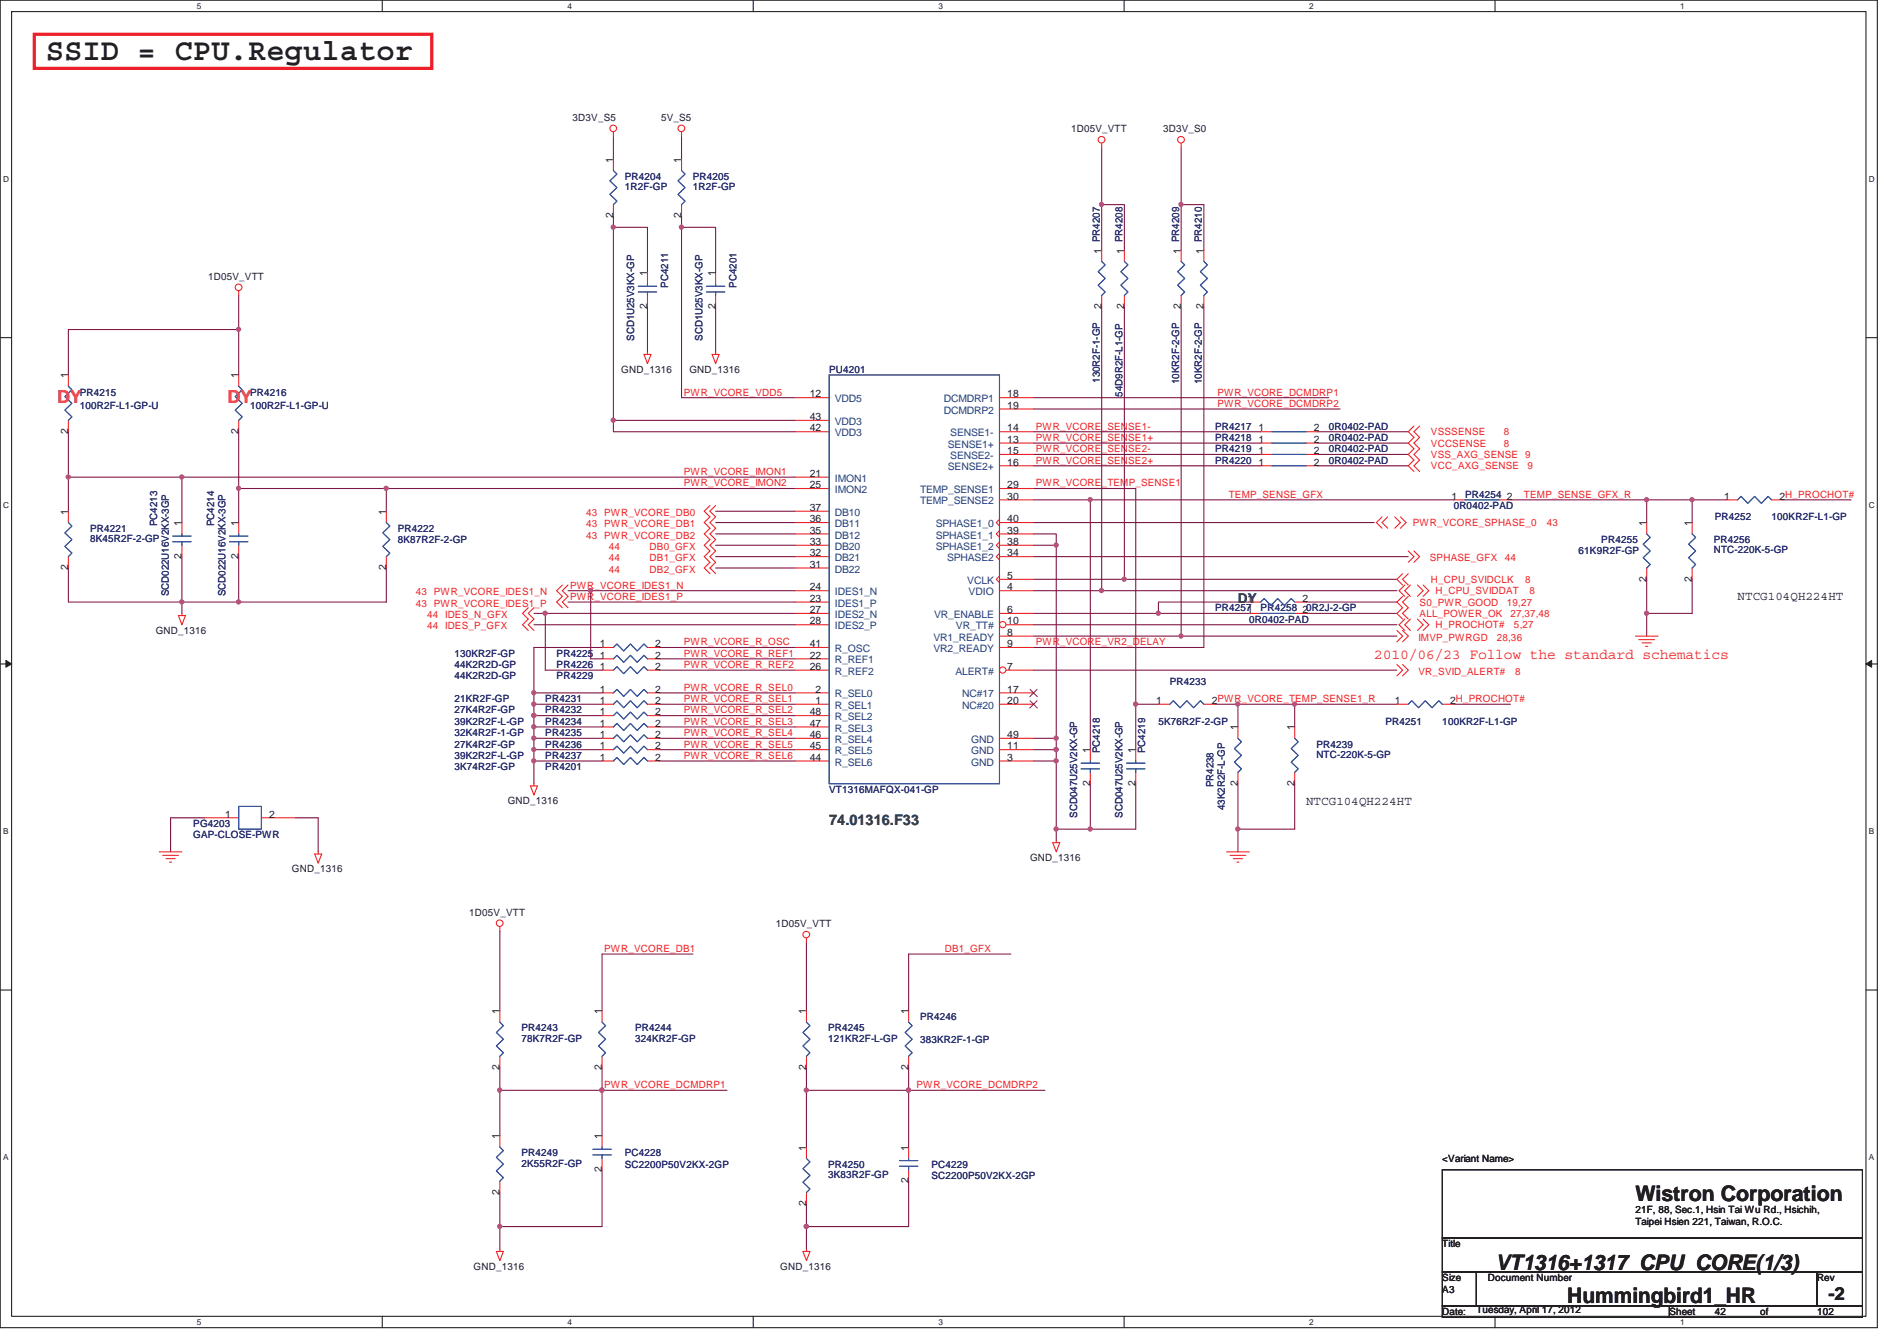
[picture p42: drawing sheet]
<svg xmlns="http://www.w3.org/2000/svg" width="297mm" height="210mm" viewBox="0 0 297 210" stroke-linecap="round" stroke-linejoin="round" font-family="sans-serif">
<defs><g id="words">
<text font-size="4.8" fill="#231f20" x="7.2" y="9.4">SSID = CPU.Regulator</text>
<g font-size="3.3" fill="#231f20">
<text x="256.1" y="188.1">Wistron Corporation</text>
<text x="234.2" y="198.8">VT1316+1317_CPU_CORE(1/3)</text>
<text x="245.4" y="204.1">Hummingbird1_HR</text>
</g>
<g font-size="2.8" fill="#ed1c7f">
<text x="8.9" y="63.1">DY</text>
<text x="35.6" y="63.1">DY</text>
</g>
<text font-size="2.8" fill="#231f20" x="286.3" y="203.6">-2</text>
<text font-size="2.3" fill="#ed2024" x="215.2" y="103.2">2010/06/23 Follow the standard schematics</text>
<text font-size="2.3" fill="#098040" x="129.8" y="129.1">74.01316.F33</text>
<text font-size="2.1" fill="#008041" x="193.8" y="94.5">DY</text>
<g font-size="1.9" fill="#231f20">
<text x="272.1" y="94">NTCG104QH224HT</text>
<text x="204.5" y="126">NTCG104QH224HT</text>
</g>
<g font-size="1.6" fill="#231f20">
<text x="89.7" y="18.9">3D3V_S5</text>
<text x="103.5" y="18.9">5V_S5</text>
<text x="167.7" y="20.7">1D05V_VTT</text>
<text x="182.1" y="20.7">3D3V_S0</text>
<text x="96" y="25.5" transform="rotate(-90 96 25.5)">1</text>
<text x="106.7" y="25.5" transform="rotate(-90 106.7 25.5)">1</text>
<text x="96" y="34.2" transform="rotate(-90 96 34.2)">2</text>
<text x="106.7" y="34.2" transform="rotate(-90 106.7 34.2)">2</text>
<text x="172.5" y="39.7" transform="rotate(-90 172.5 39.7)">1 PR4207</text>
<text x="176" y="39.7" transform="rotate(-90 176 39.7)">1 PR4208</text>
<text x="184.9" y="39.7" transform="rotate(-90 184.9 39.7)">1 PR4209</text>
<text x="188.5" y="39.7" transform="rotate(-90 188.5 39.7)">1 PR4210</text>
<text x="32.6" y="43.8">1D05V_VTT</text>
<text x="101.3" y="43.3" transform="rotate(-90 101.3 43.3)">1</text>
<text x="112" y="43.3" transform="rotate(-90 112 43.3)">1</text>
<text x="101.3" y="48.4" transform="rotate(-90 101.3 48.4)">2</text>
<text x="112" y="48.4" transform="rotate(-90 112 48.4)">2</text>
<text x="172.5" y="48.4" transform="rotate(-90 172.5 48.4)">2</text>
<text x="176" y="48.4" transform="rotate(-90 176 48.4)">2</text>
<text x="184.9" y="48.4" transform="rotate(-90 184.9 48.4)">2</text>
<text x="188.5" y="48.4" transform="rotate(-90 188.5 48.4)">2</text>
<text x="10.7" y="59.3" transform="rotate(-90 10.7 59.3)">1</text>
<text x="37.3" y="59.3" transform="rotate(-90 37.3 59.3)">1</text>
<text x="97.3" y="58.4">GND_1316</text>
<text x="107.9" y="58.4">GND_1316</text>
<text x="126.8" y="62.2">12</text>
<text x="126.8" y="65.8">43</text>
<text x="157.7" y="62.2">18</text>
<text x="157.7" y="64">19</text>
<text x="10.7" y="67.9" transform="rotate(-90 10.7 67.9)">2</text>
<text x="37.3" y="67.9" transform="rotate(-90 37.3 67.9)">2</text>
<text x="126.8" y="67.6">42</text>
<text x="157.7" y="71.1">15</text>
<text x="157.7" y="67.6">14</text>
<text x="157.7" y="69.3">13</text>
<text x="197.1" y="67.6">1</text>
<text x="197.1" y="69.3">1</text>
<text x="197.1" y="71.1">1</text>
<text x="205.7" y="67.6">2</text>
<text x="205.7" y="69.3">2</text>
<text x="205.7" y="71.1">2</text>
<text x="126.8" y="74.7">21</text>
<text x="126.8" y="76.5">25</text>
<text x="157.7" y="76.5">29</text>
<text x="157.7" y="72.9">16</text>
<text x="197.1" y="72.9">1</text>
<text x="205.7" y="72.9">2</text>
<text x="10.7" y="80.6" transform="rotate(-90 10.7 80.6)">1</text>
<text x="28.4" y="82.4" transform="rotate(-90 28.4 82.4)">1</text>
<text x="37.3" y="82.4" transform="rotate(-90 37.3 82.4)">1</text>
<text x="60.4" y="80.6" transform="rotate(-90 60.4 80.6)">1</text>
<text x="126.8" y="80">37</text>
<text x="126.8" y="81.8">36</text>
<text x="126.8" y="83.6">35</text>
<text x="157.7" y="78.2">30</text>
<text x="157.7" y="83.6">39</text>
<text x="157.7" y="81.8">40</text>
<text x="227.3" y="78.2">1</text>
<text x="236" y="78.2">2</text>
<text x="257.8" y="82.4" transform="rotate(-90 257.8 82.4)">1</text>
<text x="264.9" y="82.4" transform="rotate(-90 264.9 82.4)">1</text>
<text x="270" y="78.2">1</text>
<text x="278.6" y="78.2">2H_PROCHOT#</text>
<text x="10.7" y="89.3" transform="rotate(-90 10.7 89.3)">2</text>
<text x="28.4" y="87.5" transform="rotate(-90 28.4 87.5)">2</text>
<text x="37.3" y="87.5" transform="rotate(-90 37.3 87.5)">2</text>
<text x="60.4" y="89.3" transform="rotate(-90 60.4 89.3)">2</text>
<text x="126.8" y="85.3">33</text>
<text x="126.8" y="87.1">32</text>
<text x="126.8" y="88.9">31</text>
<text x="157.7" y="87.1">34</text>
<text x="157.7" y="85.3">38</text>
<text x="126.8" y="92.5">24</text>
<text x="126.8" y="94.2">23</text>
<text x="157.7" y="92.5">4</text>
<text x="157.7" y="90.7">5</text>
<text x="195.3" y="94.2">1</text>
<text x="204" y="94.2">2</text>
<text x="257.8" y="91.1" transform="rotate(-90 257.8 91.1)">2</text>
<text x="264.9" y="91.1" transform="rotate(-90 264.9 91.1)">2</text>
<text x="24.4" y="99.3">GND_1316</text>
<text x="93.9" y="101.3">1</text>
<text x="102.6" y="101.3">2</text>
<text x="126.8" y="96">27</text>
<text x="126.8" y="97.8">28</text>
<text x="126.8" y="101.3">41</text>
<text x="157.7" y="97.8">10</text>
<text x="157.7" y="101.3">9</text>
<text x="157.7" y="99.6">8</text>
<text x="157.7" y="96">6</text>
<text x="195.3" y="96">1</text>
<text x="204" y="96">20R2J-2-GP</text>
<text x="93.9" y="103.1">1</text>
<text x="93.9" y="104.9">1</text>
<text x="102.6" y="103.1">2</text>
<text x="102.6" y="104.9">2</text>
<text x="126.8" y="103.1">22</text>
<text x="126.8" y="104.9">26</text>
<text x="157.7" y="104.9">7</text>
<text x="93.9" y="113.8">1</text>
<text x="93.9" y="110.2">1</text>
<text x="93.9" y="108.5">1</text>
<text x="93.9" y="112">1</text>
<text x="102.6" y="113.8">2</text>
<text x="102.6" y="110.2">2</text>
<text x="102.6" y="108.5">2</text>
<text x="102.6" y="112">2</text>
<text x="126.8" y="112">48</text>
<text x="126.8" y="113.8">47</text>
<text x="127.7" y="108.5">2</text>
<text x="127.7" y="110.2">1</text>
<text x="157.7" y="108.5">17</text>
<text x="157.7" y="110.2">20</text>
<text x="181.1" y="110.2">1</text>
<text x="189.7" y="110.2">2PWR_VCORE_TEMP_SENSE1_R</text>
<text x="218.4" y="110.2">1</text>
<text x="227.1" y="110.2">2H_PROCHOT#</text>
<text x="93.9" y="117.3">1</text>
<text x="93.9" y="119.1">1</text>
<text x="93.9" y="115.6">1</text>
<text x="102.6" y="117.3">2</text>
<text x="102.6" y="119.1">2</text>
<text x="102.6" y="115.6">2</text>
<text x="126.8" y="115.6">46</text>
<text x="126.8" y="117.3">45</text>
<text x="126.8" y="119.1">44</text>
<text x="157.7" y="119.1">3</text>
<text x="157.7" y="117.3">11</text>
<text x="157.7" y="115.6">49</text>
<text x="170.7" y="117.9" transform="rotate(-90 170.7 117.9)">1</text>
<text x="177.8" y="117.9" transform="rotate(-90 177.8 117.9)">1</text>
<text x="193.8" y="114.4" transform="rotate(-90 193.8 114.4)">1</text>
<text x="202.7" y="114.4" transform="rotate(-90 202.7 114.4)">1</text>
<text x="79.5" y="125.9">GND_1316</text>
<text x="170.7" y="123.1" transform="rotate(-90 170.7 123.1)">2</text>
<text x="177.8" y="123.1" transform="rotate(-90 177.8 123.1)">2</text>
<text x="193.8" y="123.1" transform="rotate(-90 193.8 123.1)">2</text>
<text x="202.7" y="123.1" transform="rotate(-90 202.7 123.1)">2</text>
<text x="35.3" y="128">1</text>
<text x="42.2" y="128">2</text>
<text x="45.7" y="136.6">GND_1316</text>
<text x="161.3" y="134.8">GND_1316</text>
<text x="73.5" y="143.4">1D05V_VTT</text>
<text x="121.5" y="145.2">1D05V_VTT</text>
<text x="78.2" y="158.8" transform="rotate(-90 78.2 158.8)">1</text>
<text x="94.2" y="158.8" transform="rotate(-90 94.2 158.8)">1</text>
<text x="126.2" y="158.8" transform="rotate(-90 126.2 158.8)">1</text>
<text x="142.2" y="158.8" transform="rotate(-90 142.2 158.8)">1</text>
<text x="78.2" y="167.5" transform="rotate(-90 78.2 167.5)">2</text>
<text x="94.2" y="167.5" transform="rotate(-90 94.2 167.5)">2</text>
<text x="126.2" y="167.5" transform="rotate(-90 126.2 167.5)">2</text>
<text x="142.2" y="167.5" transform="rotate(-90 142.2 167.5)">2</text>
<text x="78.2" y="178.4" transform="rotate(-90 78.2 178.4)">1</text>
<text x="94.2" y="178.4" transform="rotate(-90 94.2 178.4)">1</text>
<text x="94.2" y="183.5" transform="rotate(-90 94.2 183.5)">2</text>
<text x="126.2" y="180.2" transform="rotate(-90 126.2 180.2)">1</text>
<text x="142.2" y="185.3" transform="rotate(-90 142.2 185.3)">2</text>
<text x="142.2" y="180.2" transform="rotate(-90 142.2 180.2)">1</text>
<text x="225.8" y="181.9">&lt;Variant Name&gt;</text>
<text x="78.2" y="187.1" transform="rotate(-90 78.2 187.1)">2</text>
<text x="126.2" y="188.8" transform="rotate(-90 126.2 188.8)">2</text>
<text x="256.1" y="189.9">21F, 88, Sec.1, Hsin Tai Wu Rd., Hsichih,</text>
<text x="256.1" y="191.8">Taipei Hsien 221, Taiwan, R.O.C.</text>
<text x="225.8" y="195.3">Title</text>
<text x="74.2" y="198.8">GND_1316</text>
<text x="122.2" y="198.8">GND_1316</text>
<text x="225.8" y="200.6">Size</text>
<text x="225.8" y="202.4">A3</text>
<text x="233" y="200.6">Document Number</text>
<text x="284.5" y="200.6">Rev</text>
<text x="225.8" y="205.9">Date:</text>
<text x="231.2" y="205.6">Tuesday, April 17, 2012</text>
<text x="261.4" y="205.9">Sheet</text>
<text x="268.5" y="205.9">42</text>
<text x="275.6" y="205.9">of</text>
<text x="284.5" y="205.9">102</text>
</g>
<g font-size="1.6" fill="#282973">
<text x="97.8" y="28.1">PR4204</text>
<text x="97.8" y="29.8">1R2F-GP</text>
<text x="108.5" y="28.1">PR4205</text>
<text x="108.5" y="29.8">1R2F-GP</text>
<text x="104.6" y="45" transform="rotate(-90 104.6 45)">PC4211</text>
<text x="115.3" y="45" transform="rotate(-90 115.3 45)">PC4201</text>
<text x="99.3" y="53.4" transform="rotate(-90 99.3 53.4)">SCD1U25V3KX-GP</text>
<text x="110" y="53.4" transform="rotate(-90 110 53.4)">SCD1U25V3KX-GP</text>
<text x="129.8" y="58.4">PU4201</text>
<text x="172.2" y="59.9" transform="rotate(-90 172.2 59.9)">130R2F-1-GP</text>
<text x="12.5" y="61.9">PR4215</text>
<text x="12.5" y="64">100R2F-L1-GP-U</text>
<text x="39.2" y="61.9">PR4216</text>
<text x="39.2" y="64">100R2F-L1-GP-U</text>
<text x="175.8" y="62.1" transform="rotate(-90 175.8 62.1)">54D9R2F-L1-GP</text>
<text x="184.7" y="60.2" transform="rotate(-90 184.7 60.2)">10KR2F-2-GP</text>
<text x="188.2" y="60.2" transform="rotate(-90 188.2 60.2)">10KR2F-2-GP</text>
<text x="190.3" y="67.3">PR4217</text>
<text x="190.3" y="69">PR4218</text>
<text x="190.3" y="70.8">PR4219</text>
<text x="208.1" y="67.3">0R0402-PAD</text>
<text x="208.1" y="69">0R0402-PAD</text>
<text x="208.1" y="70.8">0R0402-PAD</text>
<text x="190.3" y="72.6">PR4220</text>
<text x="208.1" y="72.6">0R0402-PAD</text>
<text x="229.4" y="77.9">PR4254</text>
<text x="14.1" y="83.3">PR4221</text>
<text x="24.6" y="82.4" transform="rotate(-90 24.6 82.4)">PC4213</text>
<text x="33.5" y="82.4" transform="rotate(-90 33.5 82.4)">PC4214</text>
<text x="62.3" y="83.3">PR4222</text>
<text x="227.6" y="79.7">0R0402-PAD</text>
<text x="268.5" y="81.5">PR4252</text>
<text x="277.4" y="81.5">100KR2F-L1-GP</text>
<text x="14.1" y="84.9">8K45R2F-2-GP</text>
<text x="62.3" y="85">8K87R2F-2-GP</text>
<text x="247.2" y="86.8">61K9R2F-GP</text>
<text x="250.7" y="85">PR4255</text>
<text x="268.3" y="85">PR4256</text>
<text x="268.3" y="86.7">NTC-220K-5-GP</text>
<text x="26.4" y="93.4" transform="rotate(-90 26.4 93.4)">SCD022U16V2KX-3GP</text>
<text x="35.3" y="93.4" transform="rotate(-90 35.3 93.4)">SCD022U16V2KX-3GP</text>
<text x="190.3" y="95.7">PR4257</text>
<text x="197.4" y="95.7">PR4258</text>
<text x="195.6" y="97.5">0R0402-PAD</text>
<text x="71.2" y="102.8">130KR2F-GP</text>
<text x="71.2" y="104.6">44K2R2D-GP</text>
<text x="71.2" y="106.4">44K2R2D-GP</text>
<text x="87.2" y="102.8">PR4225</text>
<text x="87.2" y="104.6">PR4226</text>
<text x="87.2" y="106.4">PR4229</text>
<text x="183.2" y="107.3">PR4233</text>
<text x="71.2" y="111.7">27K4R2F-GP</text>
<text x="71.2" y="109.9">21KR2F-GP</text>
<text x="71.2" y="113.5">39K2R2F-L-GP</text>
<text x="85.4" y="111.7">PR4232</text>
<text x="85.4" y="109.9">PR4231</text>
<text x="85.4" y="113.5">PR4234</text>
<text x="181.4" y="113.5">5K76R2F-2-GP</text>
<text x="217" y="113.5">PR4251</text>
<text x="225.8" y="113.5">100KR2F-L1-GP</text>
<text x="71.2" y="118.8">39K2R2F-L-GP</text>
<text x="71.2" y="115.3">32K4R2F-1-GP</text>
<text x="71.2" y="117">27K4R2F-GP</text>
<text x="85.4" y="118.8">PR4237</text>
<text x="85.4" y="115.3">PR4235</text>
<text x="85.4" y="117">PR4236</text>
<text x="172.2" y="117.9" transform="rotate(-90 172.2 117.9)">PC4218</text>
<text x="179.3" y="117.9" transform="rotate(-90 179.3 117.9)">PC4219</text>
<text x="206.1" y="117">PR4239</text>
<text x="206.1" y="118.7">NTC-220K-5-GP</text>
<text x="71.2" y="120.6">3K74R2F-GP</text>
<text x="85.4" y="120.6">PR4201</text>
<text x="129.8" y="124.2">VT1316MAFQX-041-GP</text>
<text x="190" y="123.3" transform="rotate(-90 190 123.3)">PR4238</text>
<text x="30.3" y="129.5">PG4203</text>
<text x="30.3" y="131.3">GAP-CLOSE-PWR</text>
<text x="168.7" y="128.1" transform="rotate(-90 168.7 128.1)">SCD047U25V2KX-GP</text>
<text x="175.8" y="128.1" transform="rotate(-90 175.8 128.1)">SCD047U25V2KX-GP</text>
<text x="191.8" y="126.8" transform="rotate(-90 191.8 126.8)">43K2R2F-L-GP</text>
<text x="81.7" y="161.5">PR4243</text>
<text x="99.4" y="161.5">PR4244</text>
<text x="129.7" y="161.5">PR4245</text>
<text x="144.1" y="159.7">PR4246</text>
<text x="81.7" y="163.1">78K7R2F-GP</text>
<text x="99.4" y="163.1">324KR2F-GP</text>
<text x="129.7" y="163.1">121KR2F-L-GP</text>
<text x="144.1" y="163.3">383KR2F-1-GP</text>
<text x="81.7" y="181.1">PR4249</text>
<text x="81.7" y="182.7">2K55R2F-GP</text>
<text x="97.8" y="181.1">PC4228</text>
<text x="97.8" y="182.8">SC2200P50V2KX-2GP</text>
<text x="129.7" y="182.8">PR4250</text>
<text x="129.7" y="184.4">3K83R2F-GP</text>
<text x="145.8" y="182.8">PC4229</text>
<text x="145.8" y="184.6">SC2200P50V2KX-2GP</text>
</g>
<g font-size="1.6" fill="#ed2024">
<text x="107.1" y="61.9">PWR_VCORE_VDD5</text>
<text x="190.6" y="61.9">PWR_VCORE_DCMDRP1</text>
<text x="190.6" y="63.7">PWR_VCORE_DCMDRP2</text>
<text x="162.2" y="70.8">PWR_VCORE_SENSE2-</text>
<text x="162.2" y="69">PWR_VCORE_SENSE1+</text>
<text x="162.2" y="67.3">PWR_VCORE_SENSE1-</text>
<text x="224.1" y="71.7">VSS_AXG_SENSE</text>
<text x="224.1" y="69.9">VCCSENSE</text>
<text x="224.1" y="68.2">VSSSENSE</text>
<text x="235.5" y="69.9">8</text>
<text x="235.5" y="68.2">8</text>
<text x="238.8" y="71.7">9</text>
<text x="107.1" y="74.4">PWR_VCORE_IMON1</text>
<text x="107.1" y="76.2">PWR_VCORE_IMON2</text>
<text x="162.2" y="76.2">PWR_VCORE_TEMP_SENSE1</text>
<text x="162.2" y="72.6">PWR_VCORE_SENSE2+</text>
<text x="192.4" y="77.9">TEMP_SENSE_GFX</text>
<text x="224.1" y="73.5">VCC_AXG_SENSE</text>
<text x="238.6" y="77.9">TEMP_SENSE_GFX_R</text>
<text x="239.2" y="73.5">9</text>
<text x="91.8" y="80.8">43 PWR_VCORE_DB0</text>
<text x="91.8" y="82.5">43 PWR_VCORE_DB1</text>
<text x="221.2" y="82.4">PWR_VCORE_SPHASE_0</text>
<text x="242.2" y="82.4">43</text>
<text x="91.8" y="84.3">43 PWR_VCORE_DB2</text>
<text x="95.3" y="89.7">44</text>
<text x="95.3" y="86.1">44</text>
<text x="95.3" y="87.9">44</text>
<text x="101.7" y="89.7">DB2_GFX</text>
<text x="101.7" y="86.1">DB0_GFX</text>
<text x="101.7" y="87.9">DB1_GFX</text>
<text x="223.9" y="87.9">SPHASE_GFX</text>
<text x="235.6" y="87.9">44</text>
<text x="65.1" y="95">43 PWR_VCORE_IDES1_P</text>
<text x="65.1" y="93.2">43 PWR_VCORE_IDES1_N</text>
<text x="89.3" y="92.2">PWR_VCORE_IDES1_N</text>
<text x="89.3" y="93.9">PWR_VCORE_IDES1_P</text>
<text x="222.3" y="94.8">S0_PWR_GOOD</text>
<text x="224.1" y="91.3">H_CPU_SVIDCLK</text>
<text x="224.8" y="93">H_CPU_SVIDDAT</text>
<text x="236" y="94.8">19,27</text>
<text x="238.8" y="91.3">8</text>
<text x="239.5" y="93">8</text>
<text x="66.9" y="98.5">44 IDES_P_GFX</text>
<text x="66.9" y="96.8">44 IDES_N_GFX</text>
<text x="107.1" y="101">PWR_VCORE_R_OSC</text>
<text x="162.2" y="101">PWR_VCORE_VR2_DELAY</text>
<text x="222.1" y="100.3">IMVP_PWRGD</text>
<text x="222.3" y="96.6">ALL_POWER_OK</text>
<text x="224.8" y="98.4">H_PROCHOT#</text>
<text x="234.4" y="100.3">28,36</text>
<text x="236.5" y="96.6">27,37,48</text>
<text x="237.1" y="98.4">5,27</text>
<text x="107.1" y="104.6">PWR_VCORE_R_REF2</text>
<text x="107.1" y="102.8">PWR_VCORE_R_REF1</text>
<text x="222.1" y="105.7">VR_SVID_ALERT#</text>
<text x="237.2" y="105.7">8</text>
<text x="107.1" y="108.2">PWR_VCORE_R_SEL0</text>
<text x="107.1" y="109.9">PWR_VCORE_R_SEL1</text>
<text x="107.1" y="113.5">PWR_VCORE_R_SEL3</text>
<text x="107.1" y="111.7">PWR_VCORE_R_SEL2</text>
<text x="107.1" y="118.8">PWR_VCORE_R_SEL6</text>
<text x="107.1" y="115.3">PWR_VCORE_R_SEL4</text>
<text x="107.1" y="117">PWR_VCORE_R_SEL5</text>
<text x="94.6" y="149.1">PWR_VCORE_DB1</text>
<text x="148" y="149.1">DB1_GFX</text>
<text x="94.6" y="170.4">PWR_VCORE_DCMDRP1</text>
<text x="143.5" y="170.4">PWR_VCORE_DCMDRP2</text>
</g>
<g font-size="1.6" fill="#1d437e">
<text x="130.7" y="63">VDD5</text>
<text x="147.8" y="63">DCMDRP1</text>
<text x="147.8" y="64.8">DCMDRP2</text>
<text x="130.7" y="66.5">VDD3</text>
<text x="130.7" y="68.3">VDD3</text>
<text x="148.4" y="70.1">SENSE1+</text>
<text x="148.8" y="71.9">SENSE2-</text>
<text x="148.8" y="68.3">SENSE1-</text>
<text x="130.7" y="75.4">IMON1</text>
<text x="130.7" y="77.2">IMON2</text>
<text x="144.1" y="77.2">TEMP_SENSE1</text>
<text x="148.4" y="73.7">SENSE2+</text>
<text x="130.7" y="80.8">DB10</text>
<text x="130.7" y="82.5">DB11</text>
<text x="144.1" y="79">TEMP_SENSE2</text>
<text x="146.5" y="82.5">SPHASE1_0</text>
<text x="130.7" y="84.3">DB12</text>
<text x="130.7" y="86.1">DB20</text>
<text x="130.7" y="87.9">DB21</text>
<text x="130.7" y="89.7">DB22</text>
<text x="146.5" y="86.1">SPHASE1_2</text>
<text x="146.5" y="84.3">SPHASE1_1</text>
<text x="148.3" y="87.9">SPHASE2</text>
<text x="130.7" y="93.2">IDES1_N</text>
<text x="130.7" y="95">IDES1_P</text>
<text x="151.5" y="91.4">VCLK</text>
<text x="151.7" y="93.2">VDIO</text>
<text x="130.7" y="96.8">IDES2_N</text>
<text x="130.7" y="98.5">IDES2_P</text>
<text x="146.2" y="100.3">VR1_READY</text>
<text x="146.3" y="96.8">VR_ENABLE</text>
<text x="149.7" y="98.5">VR_TT#</text>
<text x="130.7" y="102.1">R_OSC</text>
<text x="130.7" y="103.9">R_REF1</text>
<text x="130.7" y="105.7">R_REF2</text>
<text x="146.2" y="102.1">VR2_READY</text>
<text x="149.6" y="105.7">ALERT#</text>
<text x="130.7" y="109.2">R_SEL0</text>
<text x="130.7" y="111">R_SEL1</text>
<text x="130.7" y="112.8">R_SEL2</text>
<text x="150.7" y="109.2">NC#17</text>
<text x="150.7" y="111">NC#20</text>
<text x="130.7" y="114.6">R_SEL3</text>
<text x="130.7" y="116.3">R_SEL4</text>
<text x="130.7" y="118.1">R_SEL5</text>
<text x="130.7" y="119.9">R_SEL6</text>
<text x="152.1" y="119.9">GND</text>
<text x="152.1" y="118.1">GND</text>
<text x="152.1" y="116.3">GND</text>
</g>
<g font-size="1.3" fill="#231f20">
<text x="30.8" y="1.4">5</text>
<text x="88.9" y="1.4">4</text>
<text x="146.9" y="1.4">3</text>
<text x="205" y="1.4">2</text>
<text x="263.1" y="1.4">1</text>
<text x=".5" y="28.5">D</text>
<text x="292.6" y="28.5">D</text>
<text x=".5" y="79.5">C</text>
<text x="292.6" y="79.5">C</text>
<text x=".5" y="130.6">B</text>
<text x="292.6" y="130.6">B</text>
<text x=".5" y="181.7">A</text>
<text x="292.6" y="181.7">A</text>
<text x="30.8" y="207.4">5</text>
<text x="88.9" y="207.4">4</text>
<text x="146.9" y="207.4">3</text>
<text x="205" y="207.4">2</text>
<text x="263.1" y="207.4">1</text>
</g>
</g></defs>
<path d="M0 0h294v207.9h-294zM1.8 1.8h290.4v204.3h-290.4z" fill="none" stroke="#231f20" stroke-width=".17"/>
<g fill="#fff">
<path d="M30.8 .2h.7v1.4h-.7z"/>
<path d="M30.8 206.3h.7v1.4h-.7z"/>
</g>
<path d="M59.9 0v1.8M59.9 206.1v1.8" fill="none" stroke="#231f20" stroke-width=".17"/>
<g fill="#fff">
<path d="M88.9 .2h.6v1.4h-.6z"/>
<path d="M88.9 206.3h.6v1.4h-.6z"/>
</g>
<path d="M117.9 0v1.8M117.9 206.1v1.8" fill="none" stroke="#231f20" stroke-width=".17"/>
<g fill="#fff">
<path d="M146.9 .2h.7v1.4h-.7z"/>
<path d="M146.9 206.3h.7v1.4h-.7z"/>
</g>
<path d="M176 0v1.8M176 206.1v1.8" fill="none" stroke="#231f20" stroke-width=".17"/>
<g fill="#fff">
<path d="M205 .2h.7v1.4h-.7z"/>
<path d="M205 206.3h.7v1.4h-.7z"/>
</g>
<path d="M234.1 0v1.8M234.1 206.1v1.8" fill="none" stroke="#231f20" stroke-width=".17"/>
<g fill="#fff">
<path d="M263.1 .2h.7v1.4h-.7z"/>
<path d="M263.1 206.3h.7v1.4h-.7z"/>
<path d="M.5 27.3h.9v1.4h-.9z"/>
<path d="M292.6 27.3h.9v1.4h-.9z"/>
<path d="M.5 78.4h.9v1.4h-.9z"/>
<path d="M292.6 78.4h.9v1.4h-.9z"/>
</g>
<path d="M0 52.9h1.8M292.2 52.9h1.8" fill="none" stroke="#231f20" stroke-width=".17"/>
<g fill="#fff">
<path d="M.5 129.5h.8v1.4h-.8z"/>
<path d="M292.6 129.5h.9v1.4h-.9z"/>
</g>
<path d="M0 104h1.8M292.2 104h1.8" fill="none" stroke="#231f20" stroke-width=".17"/>
<path d="M.9 103.4l.9 .6-.9 .5z" fill="#231f20"/>
<path d="M.9 103.4l.9 .6-.9 .5z" fill="none" stroke="#231f20" stroke-width=".16"/>
<path d="M292.2 104l.9-.6v1.1z" fill="#231f20"/>
<path d="M292.2 104l.9-.6v1.1z" fill="none" stroke="#231f20" stroke-width=".16"/>
<g fill="#fff">
<path d="M.5 180.5h.8v1.4h-.8z"/>
<path d="M292.6 180.5h.9v1.4h-.9z"/>
</g>
<path d="M0 155h1.8M292.2 155h1.8" fill="none" stroke="#231f20" stroke-width=".17"/>
<g fill="none" stroke="#7f1442" stroke-width=".17">
<path d="M101.4 35.6v7.1M28.5 74.7h96M161.8 76.5h16M161.8 72.9h35.6M161.8 71.2h35.6M161.8 69.4h35.6M236.5 78.3h21.3M88.9 92.5h3.6M103.2 108.5h21.3M103.2 119.2h21.3M103.2 110.3h21.3M170.7 122.7v7.1h7.1"/>
<path d="M94.3 149.4h14.2"/>
</g>
<circle cx="170.7" cy="129.8" r=".32" fill="#b9529f"/>
<circle cx="170.7" cy="129.8" r=".32" fill="none" stroke="#b9529f" stroke-width=".17"/>
<path d="M165.4 119.2v10.6" fill="none" stroke="#7f1442" stroke-width=".17"/>
<circle cx="165.4" cy="119.1" r=".32" fill="#b9529f"/>
<circle cx="165.4" cy="119.1" r=".32" fill="none" stroke="#b9529f" stroke-width=".17"/>
<path d="M170.7 78.3h56.9M83.6 97.8h40.9M161.8 85.4h3.6M83.6 115.6h10.7M103.2 115.6h21.3M161.8 104.9h56.9M193.8 110.3h8.9v3.5M177.8 122.7v7.1M94.3 192.1h-16v3.5" fill="none" stroke="#7f1442" stroke-width=".17"/>
<circle cx="78.2" cy="192" r=".32" fill="#b9529f"/>
<circle cx="78.2" cy="192" r=".32" fill="none" stroke="#b9529f" stroke-width=".17"/>
<path d="M37.4 51.6v7.1M101.4 48v7.2M37.4 67.6v8.9M161.8 115.6h3.6v1.8M94.3 183.2v8.9" fill="none" stroke="#7f1442" stroke-width=".17"/>
<circle cx="165.4" cy="117.4" r=".32" fill="#b9529f"/>
<circle cx="165.4" cy="117.4" r=".32" fill="none" stroke="#b9529f" stroke-width=".17"/>
<circle cx="165.4" cy="115.6" r=".32" fill="#b9529f"/>
<circle cx="165.4" cy="115.6" r=".32" fill="none" stroke="#b9529f" stroke-width=".17"/>
<path d="M257.8 78.3h7.2" fill="none" stroke="#7f1442" stroke-width=".17"/>
<circle cx="264.9" cy="78.2" r=".32" fill="#b9529f"/>
<circle cx="264.9" cy="78.2" r=".32" fill="none" stroke="#b9529f" stroke-width=".17"/>
<circle cx="257.8" cy="78.2" r=".32" fill="#b9529f"/>
<circle cx="257.8" cy="78.2" r=".32" fill="none" stroke="#b9529f" stroke-width=".17"/>
<path d="M257.8 78.3v3.5M265 78.3v3.5M257.8 90.7v5.4h7.2M83.6 113.8v1.8" fill="none" stroke="#7f1442" stroke-width=".17"/>
<circle cx="83.6" cy="113.8" r=".32" fill="#b9529f"/>
<circle cx="83.6" cy="113.8" r=".32" fill="none" stroke="#b9529f" stroke-width=".17"/>
<path d="M193.8 110.3v3.5" fill="none" stroke="#7f1442" stroke-width=".17"/>
<circle cx="193.8" cy="110.2" r=".32" fill="#b9529f"/>
<circle cx="193.8" cy="110.2" r=".32" fill="none" stroke="#b9529f" stroke-width=".17"/>
<path d="M257.8 96.1v3.5" fill="none" stroke="#7f1442" stroke-width=".17"/>
<circle cx="257.8" cy="96" r=".32" fill="#b9529f"/>
<circle cx="257.8" cy="96" r=".32" fill="none" stroke="#b9529f" stroke-width=".17"/>
<path d="M265 90.7v5.4M193.8 122.7v7.1M78.3 170.7h16" fill="none" stroke="#7f1442" stroke-width=".17"/>
<circle cx="78.2" cy="170.7" r=".32" fill="#b9529f"/>
<circle cx="78.2" cy="170.7" r=".32" fill="none" stroke="#b9529f" stroke-width=".17"/>
<path d="M83.6 117.4h10.7" fill="none" stroke="#7f1442" stroke-width=".17"/>
<circle cx="83.6" cy="117.4" r=".32" fill="#b9529f"/>
<circle cx="83.6" cy="117.4" r=".32" fill="none" stroke="#b9529f" stroke-width=".17"/>
<path d="M10.7 51.6v7.1M37.4 46.3v5.3M161.8 62.3h46.3M10.7 94.3h17.8M83.6 117.4v5.3M161.8 117.4h3.6M165.4 129.8v1.8M94.3 149.4v8.9" fill="none" stroke="#7f1442" stroke-width=".17"/>
<circle cx="165.4" cy="129.8" r=".32" fill="#b9529f"/>
<circle cx="165.4" cy="129.8" r=".32" fill="none" stroke="#b9529f" stroke-width=".17"/>
<path d="M83.6 119.2h10.7" fill="none" stroke="#7f1442" stroke-width=".17"/>
<circle cx="83.6" cy="119.1" r=".32" fill="#b9529f"/>
<circle cx="83.6" cy="119.1" r=".32" fill="none" stroke="#b9529f" stroke-width=".17"/>
<path d="M188.5 48v53.4M161.8 64h48M206.3 67.6h14.2M85.4 96.1v8.8h8.9M88.9 94.3h35.6M161.8 97.8h56.9M176.1 90.7h42.6M185 99.6h33.7M83.6 108.5v1.8M161.8 119.2h3.6M202.7 122.7v7.1h-8.9" fill="none" stroke="#7f1442" stroke-width=".17"/>
<circle cx="85.4" cy="96" r=".32" fill="#b9529f"/>
<circle cx="85.4" cy="96" r=".32" fill="none" stroke="#b9529f" stroke-width=".17"/>
<path d="M10.7 67.6v7.1M37.4 76.5v5.3M177.8 76.5v33.8M206.3 69.4h14.2M85.4 96.1h39.1M112.1 81.8h12.4M161.8 92.5h10.7M165.4 85.4v30.2M165.4 129.8h5.3M78.3 186.7v5.4" fill="none" stroke="#7f1442" stroke-width=".17"/>
<circle cx="165.4" cy="85.4" r=".32" fill="#b9529f"/>
<circle cx="165.4" cy="85.4" r=".32" fill="none" stroke="#b9529f" stroke-width=".17"/>
<path d="M165.4 117.4v1.8" fill="none" stroke="#7f1442" stroke-width=".17"/>
<circle cx="165.4" cy="117.4" r=".32" fill="#b9529f"/>
<circle cx="165.4" cy="117.4" r=".32" fill="none" stroke="#b9529f" stroke-width=".17"/>
<path d="M193.8 129.8v3.6" fill="none" stroke="#7f1442" stroke-width=".17"/>
<circle cx="193.8" cy="129.8" r=".32" fill="#b9529f"/>
<circle cx="193.8" cy="129.8" r=".32" fill="none" stroke="#b9529f" stroke-width=".17"/>
<path d="M185 32v7.2M188.5 32v7.2M206.3 71.2h14.2M112.1 80h12.4M112.1 83.6h12.4M94.3 101.4h-10.7v7.1M126.3 192.1v3.5" fill="none" stroke="#7f1442" stroke-width=".17"/>
<circle cx="126.3" cy="192" r=".32" fill="#b9529f"/>
<circle cx="126.3" cy="192" r=".32" fill="none" stroke="#b9529f" stroke-width=".17"/>
<path d="M185 32h3.5M158.3 149.4h-16v8.9M142.3 170.7h21.3M142.3 185v7.1h-16" fill="none" stroke="#7f1442" stroke-width=".17"/>
<circle cx="142.3" cy="170.7" r=".32" fill="#b9529f"/>
<circle cx="142.3" cy="170.7" r=".32" fill="none" stroke="#b9529f" stroke-width=".17"/>
<path d="M37.4 76.5h23.1" fill="none" stroke="#7f1442" stroke-width=".17"/>
<circle cx="37.4" cy="76.5" r=".32" fill="#b9529f"/>
<circle cx="37.4" cy="76.5" r=".32" fill="none" stroke="#b9529f" stroke-width=".17"/>
<path d="M142.3 170.7v8.9" fill="none" stroke="#7f1442" stroke-width=".17"/>
<circle cx="142.3" cy="170.7" r=".32" fill="#b9529f"/>
<circle cx="142.3" cy="170.7" r=".32" fill="none" stroke="#b9529f" stroke-width=".17"/>
<path d="M126.3 170.7v8.9" fill="none" stroke="#7f1442" stroke-width=".17"/>
<circle cx="126.3" cy="170.7" r=".32" fill="#b9529f"/>
<circle cx="126.3" cy="170.7" r=".32" fill="none" stroke="#b9529f" stroke-width=".17"/>
<path d="M60.5 76.5h64M172.5 92.5h46.2M126.3 147.6v10.7M126.3 167.2v3.5" fill="none" stroke="#7f1442" stroke-width=".17"/>
<circle cx="60.5" cy="76.5" r=".32" fill="#b9529f"/>
<circle cx="60.5" cy="76.5" r=".32" fill="none" stroke="#b9529f" stroke-width=".17"/>
<path d="M92.5 92.5h32M142.3 167.2v3.5" fill="none" stroke="#7f1442" stroke-width=".17"/>
<circle cx="92.5" cy="92.5" r=".32" fill="#b9529f"/>
<circle cx="92.5" cy="92.5" r=".32" fill="none" stroke="#b9529f" stroke-width=".17"/>
<path d="M94.3 170.7v7.1" fill="none" stroke="#7f1442" stroke-width=".17"/>
<circle cx="94.2" cy="170.7" r=".32" fill="#b9529f"/>
<circle cx="94.2" cy="170.7" r=".32" fill="none" stroke="#b9529f" stroke-width=".17"/>
<path d="M172.5 48v44.5M161.8 78.3h8.9M206.3 72.9h14.2" fill="none" stroke="#7f1442" stroke-width=".17"/>
<circle cx="172.5" cy="92.5" r=".32" fill="#b9529f"/>
<circle cx="172.5" cy="92.5" r=".32" fill="none" stroke="#b9529f" stroke-width=".17"/>
<path d="M37.4 87.2v7.1" fill="none" stroke="#7f1442" stroke-width=".17"/>
<circle cx="37.4" cy="94.2" r=".32" fill="#b9529f"/>
<circle cx="37.4" cy="94.2" r=".32" fill="none" stroke="#b9529f" stroke-width=".17"/>
<path d="M10.7 74.7v5.3M177.8 110.3v7.1" fill="none" stroke="#7f1442" stroke-width=".17"/>
<circle cx="177.8" cy="110.2" r=".32" fill="#b9529f"/>
<circle cx="177.8" cy="110.2" r=".32" fill="none" stroke="#b9529f" stroke-width=".17"/>
<path d="M172.5 32v7.2M10.7 88.9v5.4M60.5 88.9v5.4h-23.1M161.8 90.7h14.3M83.6 110.3h10.7M103.2 104.9h21.3M78.3 170.7v7.1" fill="none" stroke="#7f1442" stroke-width=".17"/>
<circle cx="83.6" cy="110.2" r=".32" fill="#b9529f"/>
<circle cx="83.6" cy="110.2" r=".32" fill="none" stroke="#b9529f" stroke-width=".17"/>
<path d="M83.6 110.3v1.8M83.6 108.5h10.7" fill="none" stroke="#7f1442" stroke-width=".17"/>
<circle cx="83.6" cy="108.5" r=".32" fill="#b9529f"/>
<circle cx="83.6" cy="108.5" r=".32" fill="none" stroke="#b9529f" stroke-width=".17"/>
<path d="M172.5 32h3.6v7.2M176.1 48v42.7M60.5 76.5v3.5M78.3 167.2v3.5" fill="none" stroke="#7f1442" stroke-width=".17"/>
<circle cx="176" cy="90.7" r=".32" fill="#b9529f"/>
<circle cx="176" cy="90.7" r=".32" fill="none" stroke="#b9529f" stroke-width=".17"/>
<path d="M170.7 78.3v39.1M28.5 87.2v7.1M190.3 110.3h3.5" fill="none" stroke="#7f1442" stroke-width=".17"/>
<circle cx="170.7" cy="78.2" r=".32" fill="#b9529f"/>
<circle cx="170.7" cy="78.2" r=".32" fill="none" stroke="#b9529f" stroke-width=".17"/>
<path d="M94.3 170.7h19.5" fill="none" stroke="#7f1442" stroke-width=".17"/>
<circle cx="94.2" cy="170.7" r=".32" fill="#b9529f"/>
<circle cx="94.2" cy="170.7" r=".32" fill="none" stroke="#b9529f" stroke-width=".17"/>
<path d="M96.1 65.8v1.8M94.3 167.2v3.5" fill="none" stroke="#7f1442" stroke-width=".17"/>
<circle cx="96" cy="65.8" r=".32" fill="#b9529f"/>
<circle cx="96" cy="65.8" r=".32" fill="none" stroke="#b9529f" stroke-width=".17"/>
<path d="M172.5 23.2v8.8M112.1 88.9h12.4" fill="none" stroke="#7f1442" stroke-width=".17"/>
<circle cx="172.5" cy="32" r=".32" fill="#b9529f"/>
<circle cx="172.5" cy="32" r=".32" fill="none" stroke="#b9529f" stroke-width=".17"/>
<path d="M28.5 74.7v7.1" fill="none" stroke="#7f1442" stroke-width=".17"/>
<circle cx="28.5" cy="74.7" r=".32" fill="#b9529f"/>
<circle cx="28.5" cy="74.7" r=".32" fill="none" stroke="#b9529f" stroke-width=".17"/>
<path d="M10.7 74.7h17.8" fill="none" stroke="#7f1442" stroke-width=".17"/>
<circle cx="10.7" cy="74.7" r=".32" fill="#b9529f"/>
<circle cx="10.7" cy="74.7" r=".32" fill="none" stroke="#b9529f" stroke-width=".17"/>
<path d="M185 23.2v8.8" fill="none" stroke="#7f1442" stroke-width=".17"/>
<circle cx="184.9" cy="32" r=".32" fill="#b9529f"/>
<circle cx="184.9" cy="32" r=".32" fill="none" stroke="#b9529f" stroke-width=".17"/>
<path d="M92.5 103.2h1.8M126.3 188.5v3.6" fill="none" stroke="#7f1442" stroke-width=".17"/>
<circle cx="126.3" cy="192" r=".32" fill="#b9529f"/>
<circle cx="126.3" cy="192" r=".32" fill="none" stroke="#b9529f" stroke-width=".17"/>
<path d="M28.5 94.3h8.9M92.5 92.5v10.7M112.1 85.4h12.4M83.6 112.1h10.7M177.8 110.3h3.6M32 128.1h-5.3v5.3" fill="none" stroke="#7f1442" stroke-width=".17"/>
<circle cx="83.6" cy="112" r=".32" fill="#b9529f"/>
<circle cx="83.6" cy="112" r=".32" fill="none" stroke="#b9529f" stroke-width=".17"/>
<path d="M83.6 112.1v1.7" fill="none" stroke="#7f1442" stroke-width=".17"/>
<circle cx="83.6" cy="112" r=".32" fill="#b9529f"/>
<circle cx="83.6" cy="112" r=".32" fill="none" stroke="#b9529f" stroke-width=".17"/>
<path d="M10.7 51.6h26.7M78.3 145.8v12.5" fill="none" stroke="#7f1442" stroke-width=".17"/>
<circle cx="37.4" cy="51.6" r=".32" fill="#b9529f"/>
<circle cx="37.4" cy="51.6" r=".32" fill="none" stroke="#b9529f" stroke-width=".17"/>
<path d="M28.5 94.3v1.8M112.1 87.2h12.4M161.8 99.6h23.2M46.3 128.1h3.5v5.3" fill="none" stroke="#7f1442" stroke-width=".17"/>
<circle cx="28.5" cy="94.2" r=".32" fill="#b9529f"/>
<circle cx="28.5" cy="94.2" r=".32" fill="none" stroke="#b9529f" stroke-width=".17"/>
<path d="M83.6 115.6v1.8M126.3 170.7h16" fill="none" stroke="#7f1442" stroke-width=".17"/>
<circle cx="83.6" cy="115.6" r=".32" fill="#b9529f"/>
<circle cx="83.6" cy="115.6" r=".32" fill="none" stroke="#b9529f" stroke-width=".17"/>
<path d="M185 48v51.6M83.6 96.1h1.8" fill="none" stroke="#7f1442" stroke-width=".17"/>
<circle cx="184.9" cy="99.6" r=".32" fill="#b9529f"/>
<circle cx="184.9" cy="99.6" r=".32" fill="none" stroke="#b9529f" stroke-width=".17"/>
<path d="M96.1 21.4v3.5M96.1 35.6v30.2h28.4M106.7 21.4v3.5M96.1 67.6h28.4M161.8 67.6h35.6M83.6 113.8h10.7M103.2 113.8h21.3M103.2 101.4h21.3M103.2 117.4h21.3M103.2 103.2h21.3M103.2 112.1h21.3M161.8 101.4h26.7" fill="none" stroke="#7f1442" stroke-width=".17"/>
<circle cx="96" cy="35.6" r=".32" fill="#b9529f"/>
<circle cx="96" cy="35.6" r=".32" fill="none" stroke="#b9529f" stroke-width=".17"/>
<path d="M96.1 33.8v1.8h5.3M106.7 35.6h5.4v7.1M106.7 33.8v1.8M106.7 35.6v26.7M112.1 48v7.2" fill="none" stroke="#7f1442" stroke-width=".17"/>
<circle cx="106.7" cy="35.6" r=".32" fill="#b9529f"/>
<circle cx="106.7" cy="35.6" r=".32" fill="none" stroke="#b9529f" stroke-width=".17"/>
<path d="M106.7 62.3h17.8M161.8 96.1h19.6" fill="none" stroke="#7f1442" stroke-width=".17"/>
<circle cx="181.4" cy="96" r=".32" fill="#b9529f"/>
<circle cx="181.4" cy="96" r=".32" fill="none" stroke="#b9529f" stroke-width=".17"/>
<path d="M195.6 94.3h-14.2v1.8h14.2M204.5 96.1h14.2M204.5 94.3h14.2M202.7 110.3h16" fill="none" stroke="#7f1442" stroke-width=".17"/>
<circle cx="202.7" cy="110.2" r=".32" fill="#b9529f"/>
<circle cx="202.7" cy="110.2" r=".32" fill="none" stroke="#b9529f" stroke-width=".17"/>
<path d="M265 78.3h5.3M279.2 78.3h10.7M161.8 83.6h3.6v1.8M161.8 87.2h58.7M161.8 81.8h53.4M227.6 110.3h8.9" fill="none" stroke="#7f1442" stroke-width=".17"/>
<g fill="none" stroke="#ed2024" stroke-width=".17">
<path d="M96.1 20.7v.7M96.1 24.9v1.8M96.1 32v1.8M106.7 20.7v.7M106.7 24.9v1.8M106.7 32v1.8M172.5 22.4v.8M176.1 39.2v1.7M185 22.4v.8M188.5 39.2v1.7M37.4 45.5v.8M37.4 58.7v1.8"/>
<path d="M100.8 55.5h1.1l-.5 1.4zM101.4 55.2v.3M111.5 55.5h1.1l-.5 1.4zM112.1 55.2v.3M176.1 46.3v1.7M188.5 46.3v1.7M37.4 65.8v1.8M111.2 79.2l-.9 .8 .9 .9-.9 .9 .9 .9-.9 .9 .9 .9-.9 .9 .9 .9-.9 .9 .9 .8-.9 .9 .9 .9M112.1 79.2l-.9 .8 .9 .9-.9 .9 .9 .9-.9 .9 .9 .9-.9 .9 .9 .9-.9 .9 .9 .8-.9 .9 .9 .9M197.4 72.9h1.8M197.4 67.6h1.8M204.5 72.9h1.8"/>
<path d="M204.5 67.6h1.8M221.4 66.7l-.9 .9 .9 .9-.9 .9 .9 .9-.9 .9 .9 .8-.9 .9 .9 .9M222.3 66.7l-.9 .9 .9 .9-.9 .9 .9 .9-.9 .9 .9 .8-.9 .9 .9 .9M227.6 78.3h1.8M234.7 78.3h1.8M270.3 78.3h1.8M277.4 78.3h1.8M27.9 96.4h1.1l-.5 1.4zM28.5 96.1v.3M82.7 95.2l-.9 .9 .9 .8-.9 .9 .9 .9M83.6 95.2l-.9 .9 .9 .8-.9 .9 .9 .9M88 91.6l-.8 .9 .8 .9-.8 .9 .8 .9"/>
<path d="M88.9 91.6l-.9 .9 .9 .9-.9 .9 .9 .9M195.6 96.1h1.8M195.6 94.3h1.8M202.7 96.1h1.8M202.7 94.3h1.8M216.4 80.9l-.9 .9 .9 .9M217.3 80.9l-.9 .9 .9 .9M218.4 80.9l.9 .9-.9 .9M218.7 98.7l.9 .9-.9 .9M219.3 80.9l.9 .9-.9 .9M219.6 98.7l.9 .9-.9 .9M219.6 89.8l-.9 .9 .9 .9"/>
<path d="M219.6 93.4l-.9 .9 .9 .9-.9 .9 .9 .8M220 96.9l-.9 .9 .9 .9M220 91.6l-.9 .9 .9 .9M220.5 86.3l.9 .9-.9 .8M220.5 89.8l-.9 .9 .9 .9M220.5 93.4l-.9 .9 .9 .9-.9 .9 .9 .8M220.8 96.9l-.8 .9 .8 .9M220.8 91.6l-.8 .9 .8 .9M221.4 86.3l.9 .9-.9 .8M222 96.9l.8 .9-.8 .9M222 91.6l.8 .9-.8 .9M222.8 96.9l.9 .9-.9 .9"/>
<path d="M222.8 91.6l.9 .9-.9 .9M256.1 99.6h3.5M94.3 117.4h1.8M94.3 119.2h1.8M94.3 113.8h1.8M94.3 115.6h1.8M94.3 110.3h1.8M94.3 108.5h1.8M94.3 101.4h1.8M94.3 112.1h1.8M94.3 103.2h1.8M101.4 117.4h1.8"/>
<path d="M101.4 119.2h1.8M101.4 113.8h1.8M101.4 115.6h1.8M101.4 110.3h1.8M101.4 108.5h1.8M101.4 101.4h1.8M101.4 112.1h1.8M101.4 103.2h1.8M177.8 117.4v1.8M181.4 110.3h1.8M188.5 110.3h1.8M218.7 104.1l.9 .8-.9 .9"/>
<path d="M219.6 104.1l.9 .8-.9 .9M256.6 100.2h2.5M257.1 100.7h1.5M257.7 101.2h.3M24.9 133.4h3.6M25.5 133.9h2.4M26 134.4h1.4M26.5 135h.4M49.3 133.7h1.1l-.6 1.5zM49.8 133.4v.3M83.1 123.1h1.1l-.6 1.4zM83.6 122.7v.4"/>
<path d="M164.8 131.9h1.1l-.5 1.5zM165.4 131.6v.3M177.8 120.9v1.8M192.1 133.4h3.5M192.6 133.9h2.5M193.1 134.4h1.5M193.7 135h.3M78.3 145.1v.7M94.3 158.3v1.8M126.3 146.9v.7M78.3 177.8v1.8M94.3 165.4v1.8"/>
<path d="M126.3 179.6v1.8M142.3 179.6v1.8M77.7 196h1.1l-.5 1.4zM78.3 195.6v.4M78.3 185v1.7M125.7 196h1.1l-.5 1.4zM126.3 195.6v.4M126.3 186.7v1.8M142.3 183.2v1.8"/>
<circle cx="96" cy="20.1" r=".52"/>
<circle cx="106.7" cy="20.1" r=".52"/>
<circle cx="172.5" cy="21.9" r=".52"/>
<circle cx="184.9" cy="21.9" r=".52"/>
<circle cx="37.4" cy="45" r=".52"/>
<circle cx="78.3" cy="144.6" r=".52"/>
<circle cx="126.3" cy="146.3" r=".52"/>
</g>
<path d="M225.8 183.2h65.8v10.6h-65.8zM225.8 193.8h65.8v5.4h-65.8zM225.8 199.2h5.4v5.3h-5.4zM231.2 199.2h53.3v5.3h-53.3zM284.5 199.2h7.1v5.3h-7.1zM225.8 204.5h35.6v1.8h-35.6zM261.4 204.5h30.2v1.8h-30.2z" fill="none" stroke="#231f20" stroke-width=".17"/>
<path d="M5.4 5.4h62.2v5.3h-62.2z" fill="none" stroke="#ed2024" stroke-width=".51"/>
<g fill="none" stroke="#3953a4" stroke-width=".17">
<path d="M96.1 26.7l.5 .6-1.1 1 1.1 1.1-1.1 1 1.1 1.1-.5 .5M106.7 26.7l.6 .6-1.1 1 1.1 1.1-1.1 1 1.1 1.1-.6 .5M176.1 40.9l.5 .6-1.1 1 1.1 1.1-1.1 1.1 1.1 1-.5 .6M188.5 40.9l.6 .6-1.1 1 1.1 1.1-1.1 1.1 1.1 1-.6 .6M37.4 60.5l.5 .5-1.1 1.1 1.1 1.1-1.1 1 1.1 1.1-.5 .5M199.2 72.9h5.3M199.2 67.6h5.3M229.4 78.3h5.3M272.1 78.3l.5-.6 1.1 1.1 1-1.1 1.1 1.1 1.1-1.1 .5 .6M197.4 96.1h5.3M197.4 94.3l.5-.6 1.1 1.1 1.1-1.1 1 1.1 1.1-1.1 .5 .6M96.1 117.4l.5-.6 1.1 1.1 1-1.1 1.1 1.1 1-1.1 .6 .6"/>
<path d="M96.1 119.2l.5-.6 1.1 1.1 1-1.1 1.1 1.1 1-1.1 .6 .6M96.1 113.8l.5-.5 1.1 1.1 1-1.1 1.1 1.1 1-1.1 .6 .5M96.1 115.6l.5-.5 1.1 1.1 1-1.1 1.1 1.1 1-1.1 .6 .5M96.1 110.3l.5-.6 1.1 1.1 1-1.1 1.1 1.1 1-1.1 .6 .6M96.1 108.5l.5-.6 1.1 1.1 1-1.1 1.1 1.1 1-1.1 .6 .6M96.1 101.4l.5-.6 1.1 1.1 1-1.1 1.1 1.1 1-1.1 .6 .6M96.1 112.1l.5-.6 1.1 1.1 1-1.1 1.1 1.1 1-1.1 .6 .6M96.1 103.2l.5-.6 1.1 1.1 1-1.1 1.1 1.1 1-1.1 .6 .6M176.4 119.5h2.9M177.8 119.2v.3M183.2 110.3l.5-.6 1.1 1.1 1-1.1 1.1 1.1 1.1-1.1 .5 .6M176.4 120.4h2.9"/>
<path d="M177.8 120.4v.5M78.3 179.6l.5 .6-1.1 1 1.1 1.1-1.1 1 1.1 1.1-.5 .6M94.3 160.1l.5 .5-1.1 1.1 1.1 1-1.1 1.1 1.1 1-.5 .6M126.3 181.4l.5 .5-1.1 1.1 1.1 1.1-1.1 1 1.1 1.1-.5 .5M140.8 181.7h2.9M140.8 182.6h2.9M142.3 181.4v.3M142.3 182.6v.6"/>
</g>
<circle cx="157" cy="104.9" r=".5" fill="#fff"/>
<g fill="none" stroke="#ed2024" stroke-width=".17">
<path d="M124.5 80h5.3M124.5 81.8h5.3M124.5 83.6h5.3M124.5 85.4h5.3M124.5 87.2h5.3M124.5 88.9h5.3M124.5 92.5h5.3M124.5 94.3h5.3M124.5 96.1h5.3M124.5 97.8h5.3M156.5 99.6h5.3M124.5 104.9h5.3"/>
<path d="M124.5 115.6h5.3M124.5 101.4h5.3M124.5 103.2h5.3M124.5 108.5h5.3M124.5 110.3h5.3M124.5 112.1h5.3M124.5 113.8h5.3M156.5 119.2h5.3M156.5 117.4h5.3M156.5 115.6h5.3M156.5 101.4h5.3M157.6 104.9h4.2"/>
<circle cx="157" cy="104.9" r=".5"/>
</g>
<circle cx="157" cy="97.8" r=".5" fill="#fff"/>
<g fill="none" stroke="#ed2024" stroke-width=".17">
<path d="M172.5 39.2v1.7M185 39.2v1.7M10.7 58.7v1.8M101.4 42.7v1.8M101.4 46.3v1.7M112.1 42.7v1.8M112.1 46.3v1.7M172.5 46.3v1.7M185 46.3v1.7M10.7 65.8v1.8M124.5 62.3h5.3M124.5 65.8h5.3"/>
<path d="M124.5 67.6h5.3M124.5 76.5h5.3M124.5 74.7h5.3M156.5 62.3h5.3M156.5 67.6h5.3M156.5 76.5h5.3M156.5 72.9h5.3M156.5 71.2h5.3M156.5 69.4h5.3M156.5 78.3h5.3M156.5 64h5.3M197.4 71.2h1.8"/>
<path d="M197.4 69.4h1.8M204.5 71.2h1.8M204.5 69.4h1.8M10.7 80v1.8M10.7 87.2v1.7M28.5 81.8v1.8M28.5 85.4v1.8M37.4 81.8v1.8M37.4 85.4v1.8M60.5 80v1.8M60.5 87.2v1.7M156.5 90.2l-.5 .5 .5 .5"/>
<path d="M156.5 86.7l-.5 .5 .5 .5M156.5 84.9l-.5 .5 .5 .5M156.5 83.1l-.5 .5 .5 .5M156.5 81.3l-.5 .5 .5 .5M156.5 96.1h5.3M156.5 92.5h5.3M156.5 90.7h5.3M156.5 87.2h5.3M156.5 85.4h5.3M156.5 83.6h5.3M156.5 81.8h5.3M157.6 97.8h4.2"/>
<path d="M257.8 81.8v1.8M257.8 88.9v1.8M265 81.8v1.8M265 88.9v1.8M94.3 104.9h1.8M101.4 104.9h1.8M124.5 117.4h5.3M124.5 119.2h5.3M156.5 108.5h5.3M156.5 110.3h5.3M170.7 117.4v1.8M193.8 113.8v1.8"/>
<path d="M202.7 113.8v1.8M218.7 110.3h1.8M225.8 110.3h1.8M32 128.1h5.4M40.9 128.1h5.4M170.7 120.9v1.8M193.8 120.9v1.8M202.7 120.9v1.8M78.3 158.3v1.8M126.3 158.3v1.8M142.3 158.3v1.8M78.3 165.4v1.8"/>
<path d="M94.3 177.8v1.8M126.3 165.4v1.8M142.3 165.4v1.8M94.3 181.4v1.8"/>
<circle cx="157" cy="97.8" r=".5"/>
</g>
<path d="M161.3 107.9l1.1 1.2M161.3 109.7l1.1 1.2M162.4 107.9l-1.2 1.2M162.4 109.7l-1.2 1.2" fill="none" stroke="#7f421c" stroke-width=".16"/>
<g fill="none" stroke="#3953a4" stroke-width=".17">
<path d="M99.9 44.8h2.9M99.9 45.7h2.9M101.4 44.5v.3M101.4 45.7v.6M110.6 44.8h2.9M110.6 45.7h2.9M112.1 44.5v.3M112.1 45.7v.6M129.8 58.7h26.7v64h-26.7zM172.5 40.9l.6 .6-1.1 1 1.1 1.1-1.1 1.1 1.1 1-.6 .6M185 40.9l.5 .6-1.1 1 1.1 1.1-1.1 1.1 1.1 1-.5 .6M10.7 60.5l.6 .5-1.1 1.1 1.1 1.1-1.1 1 1.1 1.1-.6 .5"/>
<path d="M199.2 69.4h5.3M199.2 71.2h5.3M10.7 81.8l.6 .6-1.1 1 1.1 1.1-1.1 1.1 1.1 1-.6 .6M27 84.8h2.9M27 83.9h2.9M28.5 83.6v.3M28.5 84.8v.6M35.9 84.8h2.9M35.9 83.9h2.9M37.4 83.6v.3M37.4 84.8v.6M60.5 81.8l.5 .6-1.1 1 1.1 1.1-1.1 1.1 1.1 1-.5 .6"/>
<path d="M257.8 83.6l.6 .6-1.1 1 1.1 1.1-1.1 1 1.1 1.1-.6 .5M265 83.6l.5 .6-1.1 1 1.1 1.1-1.1 1 1.1 1.1-.5 .5M96.1 104.9l.5-.5 1.1 1.1 1-1.1 1.1 1.1 1-1.1 .6 .5M169.3 119.5h2.9M170.7 119.2v.3M193.8 115.6l.6 .6-1.1 1 1.1 1.1-1.1 1 1.1 1.1-.6 .5M202.7 115.6l.6 .6-1.1 1 1.1 1.1-1.1 1 1.1 1.1-.6 .5M220.5 110.3l.6-.6 1 1.1 1.1-1.1 1 1.1 1.1-1.1 .5 .6M37.4 126.3h3.5v3.5h-3.5zM169.3 120.4h2.9M170.7 120.4v.5M78.3 160.1l.5 .5-1.1 1.1 1.1 1-1.1 1.1 1.1 1-.5 .6"/>
<path d="M92.8 180h2.9M94.3 179.6v.4M126.3 160.1l.5 .5-1.1 1.1 1.1 1-1.1 1.1 1.1 1-.5 .6M142.3 160.1l.5 .5-1.1 1.1 1.1 1-1.1 1.1 1.1 1-.5 .6M92.8 180.8h2.9M94.3 180.8v.6"/>
</g>
<circle cx="170.7" cy="129.8" r=".32" fill="#b9529f"/>
<circle cx="170.7" cy="129.8" r=".32" fill="none" stroke="#b9529f" stroke-width=".17"/>
<circle cx="165.4" cy="119.1" r=".32" fill="#b9529f"/>
<circle cx="165.4" cy="119.1" r=".32" fill="none" stroke="#b9529f" stroke-width=".17"/>
<circle cx="78.2" cy="192" r=".32" fill="#b9529f"/>
<circle cx="78.2" cy="192" r=".32" fill="none" stroke="#b9529f" stroke-width=".17"/>
<circle cx="165.4" cy="117.4" r=".32" fill="#b9529f"/>
<circle cx="165.4" cy="117.4" r=".32" fill="none" stroke="#b9529f" stroke-width=".17"/>
<circle cx="165.4" cy="115.6" r=".32" fill="#b9529f"/>
<circle cx="165.4" cy="115.6" r=".32" fill="none" stroke="#b9529f" stroke-width=".17"/>
<circle cx="264.9" cy="78.2" r=".32" fill="#b9529f"/>
<circle cx="264.9" cy="78.2" r=".32" fill="none" stroke="#b9529f" stroke-width=".17"/>
<circle cx="257.8" cy="78.2" r=".32" fill="#b9529f"/>
<circle cx="257.8" cy="78.2" r=".32" fill="none" stroke="#b9529f" stroke-width=".17"/>
<circle cx="83.6" cy="113.8" r=".32" fill="#b9529f"/>
<circle cx="83.6" cy="113.8" r=".32" fill="none" stroke="#b9529f" stroke-width=".17"/>
<circle cx="193.8" cy="110.2" r=".32" fill="#b9529f"/>
<circle cx="193.8" cy="110.2" r=".32" fill="none" stroke="#b9529f" stroke-width=".17"/>
<circle cx="257.8" cy="96" r=".32" fill="#b9529f"/>
<circle cx="257.8" cy="96" r=".32" fill="none" stroke="#b9529f" stroke-width=".17"/>
<circle cx="78.2" cy="170.7" r=".32" fill="#b9529f"/>
<circle cx="78.2" cy="170.7" r=".32" fill="none" stroke="#b9529f" stroke-width=".17"/>
<circle cx="83.6" cy="117.4" r=".32" fill="#b9529f"/>
<circle cx="83.6" cy="117.4" r=".32" fill="none" stroke="#b9529f" stroke-width=".17"/>
<circle cx="165.4" cy="129.8" r=".32" fill="#b9529f"/>
<circle cx="165.4" cy="129.8" r=".32" fill="none" stroke="#b9529f" stroke-width=".17"/>
<circle cx="83.6" cy="119.1" r=".32" fill="#b9529f"/>
<circle cx="83.6" cy="119.1" r=".32" fill="none" stroke="#b9529f" stroke-width=".17"/>
<circle cx="85.4" cy="96" r=".32" fill="#b9529f"/>
<circle cx="85.4" cy="96" r=".32" fill="none" stroke="#b9529f" stroke-width=".17"/>
<circle cx="165.4" cy="85.4" r=".32" fill="#b9529f"/>
<circle cx="165.4" cy="85.4" r=".32" fill="none" stroke="#b9529f" stroke-width=".17"/>
<circle cx="165.4" cy="117.4" r=".32" fill="#b9529f"/>
<circle cx="165.4" cy="117.4" r=".32" fill="none" stroke="#b9529f" stroke-width=".17"/>
<circle cx="193.8" cy="129.8" r=".32" fill="#b9529f"/>
<circle cx="193.8" cy="129.8" r=".32" fill="none" stroke="#b9529f" stroke-width=".17"/>
<circle cx="126.3" cy="192" r=".32" fill="#b9529f"/>
<circle cx="126.3" cy="192" r=".32" fill="none" stroke="#b9529f" stroke-width=".17"/>
<circle cx="142.3" cy="170.7" r=".32" fill="#b9529f"/>
<circle cx="142.3" cy="170.7" r=".32" fill="none" stroke="#b9529f" stroke-width=".17"/>
<circle cx="37.4" cy="76.5" r=".32" fill="#b9529f"/>
<circle cx="37.4" cy="76.5" r=".32" fill="none" stroke="#b9529f" stroke-width=".17"/>
<circle cx="142.3" cy="170.7" r=".32" fill="#b9529f"/>
<circle cx="142.3" cy="170.7" r=".32" fill="none" stroke="#b9529f" stroke-width=".17"/>
<circle cx="126.3" cy="170.7" r=".32" fill="#b9529f"/>
<circle cx="126.3" cy="170.7" r=".32" fill="none" stroke="#b9529f" stroke-width=".17"/>
<circle cx="60.5" cy="76.5" r=".32" fill="#b9529f"/>
<circle cx="60.5" cy="76.5" r=".32" fill="none" stroke="#b9529f" stroke-width=".17"/>
<circle cx="92.5" cy="92.5" r=".32" fill="#b9529f"/>
<circle cx="92.5" cy="92.5" r=".32" fill="none" stroke="#b9529f" stroke-width=".17"/>
<circle cx="94.2" cy="170.7" r=".32" fill="#b9529f"/>
<circle cx="94.2" cy="170.7" r=".32" fill="none" stroke="#b9529f" stroke-width=".17"/>
<circle cx="172.5" cy="92.5" r=".32" fill="#b9529f"/>
<circle cx="172.5" cy="92.5" r=".32" fill="none" stroke="#b9529f" stroke-width=".17"/>
<circle cx="37.4" cy="94.2" r=".32" fill="#b9529f"/>
<circle cx="37.4" cy="94.2" r=".32" fill="none" stroke="#b9529f" stroke-width=".17"/>
<circle cx="177.8" cy="110.2" r=".32" fill="#b9529f"/>
<circle cx="177.8" cy="110.2" r=".32" fill="none" stroke="#b9529f" stroke-width=".17"/>
<circle cx="83.6" cy="110.2" r=".32" fill="#b9529f"/>
<circle cx="83.6" cy="110.2" r=".32" fill="none" stroke="#b9529f" stroke-width=".17"/>
<circle cx="83.6" cy="108.5" r=".32" fill="#b9529f"/>
<circle cx="83.6" cy="108.5" r=".32" fill="none" stroke="#b9529f" stroke-width=".17"/>
<circle cx="176" cy="90.7" r=".32" fill="#b9529f"/>
<circle cx="176" cy="90.7" r=".32" fill="none" stroke="#b9529f" stroke-width=".17"/>
<circle cx="170.7" cy="78.2" r=".32" fill="#b9529f"/>
<circle cx="170.7" cy="78.2" r=".32" fill="none" stroke="#b9529f" stroke-width=".17"/>
<circle cx="94.2" cy="170.7" r=".32" fill="#b9529f"/>
<circle cx="94.2" cy="170.7" r=".32" fill="none" stroke="#b9529f" stroke-width=".17"/>
<circle cx="96" cy="65.8" r=".32" fill="#b9529f"/>
<circle cx="96" cy="65.8" r=".32" fill="none" stroke="#b9529f" stroke-width=".17"/>
<circle cx="172.5" cy="32" r=".32" fill="#b9529f"/>
<circle cx="172.5" cy="32" r=".32" fill="none" stroke="#b9529f" stroke-width=".17"/>
<circle cx="28.5" cy="74.7" r=".32" fill="#b9529f"/>
<circle cx="28.5" cy="74.7" r=".32" fill="none" stroke="#b9529f" stroke-width=".17"/>
<circle cx="10.7" cy="74.7" r=".32" fill="#b9529f"/>
<circle cx="10.7" cy="74.7" r=".32" fill="none" stroke="#b9529f" stroke-width=".17"/>
<circle cx="184.9" cy="32" r=".32" fill="#b9529f"/>
<circle cx="184.9" cy="32" r=".32" fill="none" stroke="#b9529f" stroke-width=".17"/>
<circle cx="126.3" cy="192" r=".32" fill="#b9529f"/>
<circle cx="126.3" cy="192" r=".32" fill="none" stroke="#b9529f" stroke-width=".17"/>
<circle cx="83.6" cy="112" r=".32" fill="#b9529f"/>
<circle cx="83.6" cy="112" r=".32" fill="none" stroke="#b9529f" stroke-width=".17"/>
<circle cx="83.6" cy="112" r=".32" fill="#b9529f"/>
<circle cx="83.6" cy="112" r=".32" fill="none" stroke="#b9529f" stroke-width=".17"/>
<circle cx="37.4" cy="51.6" r=".32" fill="#b9529f"/>
<circle cx="37.4" cy="51.6" r=".32" fill="none" stroke="#b9529f" stroke-width=".17"/>
<circle cx="28.5" cy="94.2" r=".32" fill="#b9529f"/>
<circle cx="28.5" cy="94.2" r=".32" fill="none" stroke="#b9529f" stroke-width=".17"/>
<circle cx="83.6" cy="115.6" r=".32" fill="#b9529f"/>
<circle cx="83.6" cy="115.6" r=".32" fill="none" stroke="#b9529f" stroke-width=".17"/>
<circle cx="184.9" cy="99.6" r=".32" fill="#b9529f"/>
<circle cx="184.9" cy="99.6" r=".32" fill="none" stroke="#b9529f" stroke-width=".17"/>
<circle cx="96" cy="35.6" r=".32" fill="#b9529f"/>
<circle cx="96" cy="35.6" r=".32" fill="none" stroke="#b9529f" stroke-width=".17"/>
<circle cx="106.7" cy="35.6" r=".32" fill="#b9529f"/>
<circle cx="106.7" cy="35.6" r=".32" fill="none" stroke="#b9529f" stroke-width=".17"/>
<circle cx="181.4" cy="96" r=".32" fill="#b9529f"/>
<circle cx="181.4" cy="96" r=".32" fill="none" stroke="#b9529f" stroke-width=".17"/>
<circle cx="202.7" cy="110.2" r=".32" fill="#b9529f"/>
<circle cx="202.7" cy="110.2" r=".32" fill="none" stroke="#b9529f" stroke-width=".17"/>
<use href="#words"/>
</svg>
